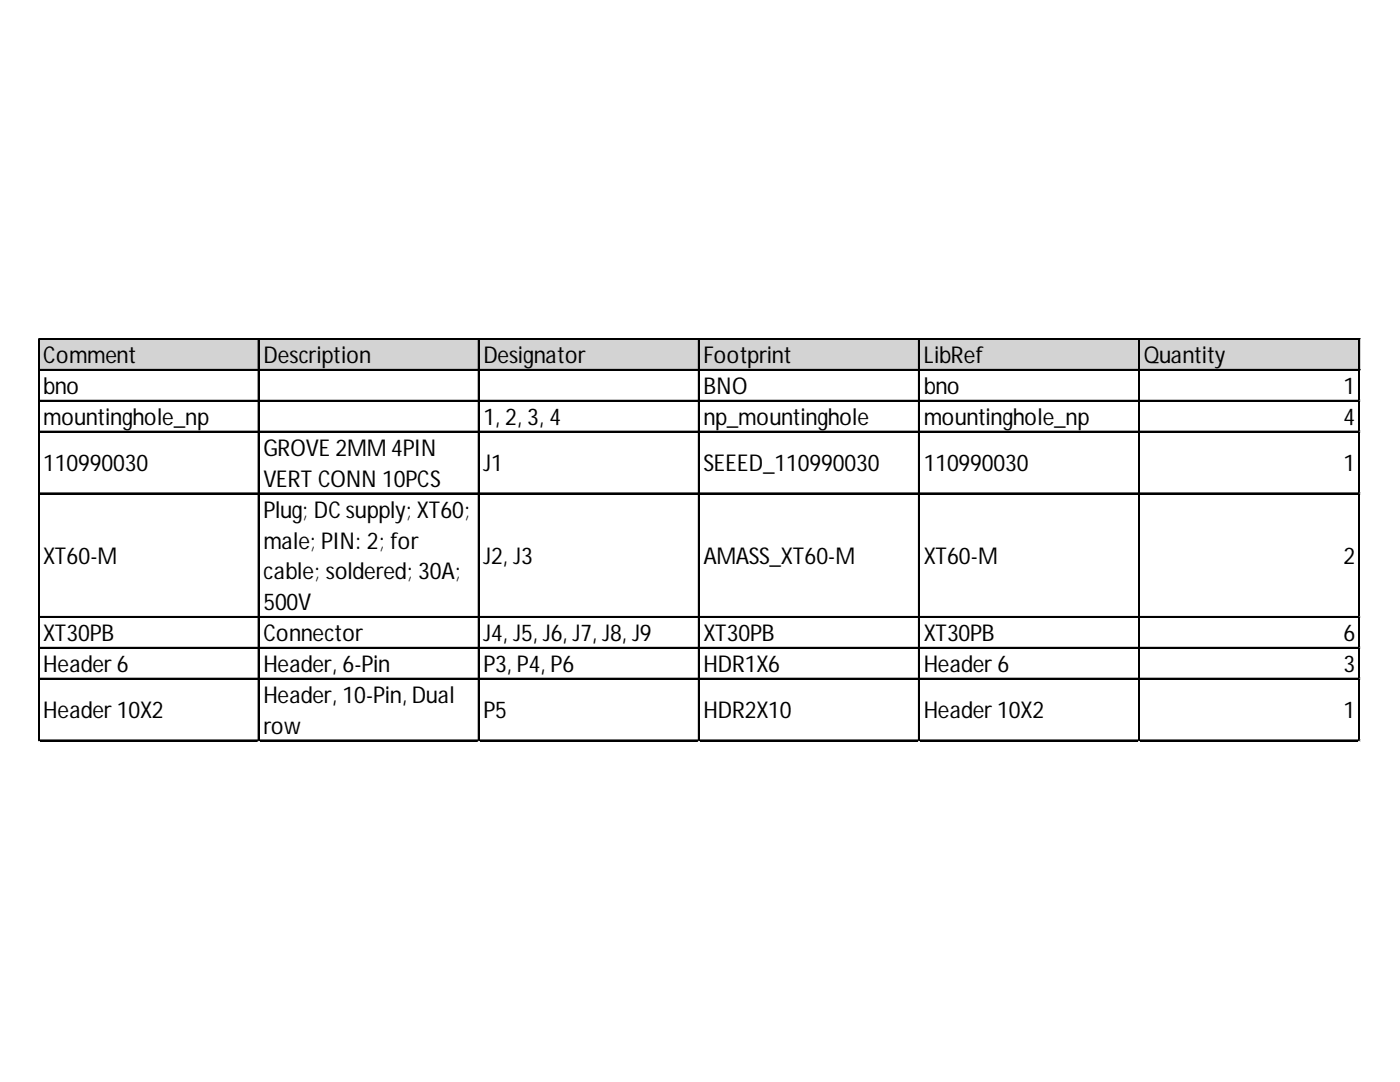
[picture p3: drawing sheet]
<svg xmlns="http://www.w3.org/2000/svg" width="279mm" height="216mm" viewBox="0 0 279 216" stroke-linecap="round" stroke-linejoin="round" font-family="sans-serif">
<defs><g id="words">
<g font-size="4.6">
<text x="8.6" y="72.5">Comment</text>
<text x="52.6" y="72.5">Description</text>
<text x="96.5" y="72.5">Designator</text>
<text x="140.4" y="72.5">Footprint</text>
<text x="184.4" y="72.5">LibRef</text>
<text x="228.3" y="72.5">Quantity</text>
<text x="8.6" y="78.6">bno</text>
<text x="140.4" y="78.6">BNO</text>
<text x="184.4" y="78.6">bno</text>
<text x="268.1" y="78.6">1</text>
<text x="8.6" y="84.8">mountinghole_np</text>
<text x="96.5" y="84.8">1, 2, 3, 4</text>
<text x="140.4" y="84.8">np_mountinghole</text>
<text x="184.4" y="84.8">mountinghole_np</text>
<text x="268.1" y="84.8">4</text>
<text x="8.6" y="94">110990030</text>
<text x="52.6" y="91">GROVE 2MM 4PIN</text>
<text x="96.5" y="94">J1</text>
<text x="140.4" y="94">SEEED_110990030</text>
<text x="184.4" y="94">110990030</text>
<text x="268.1" y="94">1</text>
<text x="52.6" y="97.1">VERT CONN 10PCS</text>
<text x="52.6" y="103.3">Plug; DCsupply; XT60;</text>
<text x="8.6" y="112.5">XT60-M</text>
<text x="52.6" y="109.5">male; PIN: 2; for</text>
<text x="96.5" y="112.5">J2, J3</text>
<text x="140.4" y="112.5">AMASS_XT60-M</text>
<text x="184.4" y="112.5">XT60-M</text>
<text x="268.1" y="112.5">2</text>
<text x="52.6" y="115.6">cable; soldered; 30A;</text>
<text x="52.6" y="121.8">500V</text>
<text x="8.6" y="127.9">XT30PB</text>
<text x="52.6" y="127.9">Connector</text>
<text x="96.5" y="127.9">J4, J5, J6, J7, J8, J9</text>
<text x="140.4" y="127.9">XT30PB</text>
<text x="184.4" y="127.9">XT30PB</text>
<text x="268.1" y="127.9">6</text>
<text x="8.6" y="134.1">Header6</text>
<text x="52.6" y="134.1">Header, 6-Pin</text>
<text x="96.5" y="134.1">P3, P4, P6</text>
<text x="140.4" y="134.1">HDR1X6</text>
<text x="184.4" y="134.1">Header6</text>
<text x="268.1" y="134.1">3</text>
<text x="8.6" y="143.3">Header10X2</text>
<text x="52.6" y="140.3">Header, 10-Pin, Dual</text>
<text x="96.5" y="143.3">P5</text>
<text x="140.4" y="143.3">HDR2X10</text>
<text x="184.4" y="143.3">Header10X2</text>
<text x="268.1" y="143.3">1</text>
<text x="52.6" y="146.4">row</text>
</g>
</g></defs>
<path d="M7.8 67.8h263.7v6.2h-263.7z" fill="#d3d3d3"/>
<g fill="none" stroke="#000" stroke-width=".26">
<path d="M7.6 67.6v80.3M7.7 67.6v80.3M7.9 67.6h263.5M7.9 67.7h263.5M7.9 73.7h263.5M7.9 73.9h263.5M7.9 79.9h263.5M51.5 67.8v80.1M51.7 67.8v80.1M95.5 67.8v80.1M95.6 67.8v80.1M139.4 67.8v80.1"/>
<path d="M139.5 67.8v80.1M183.3 67.8v80.1M183.5 67.8v80.1M227.3 67.8v80.1M227.4 67.8v80.1M271.2 67.8v80.1M271.3 67.8v80.1M7.9 80h263.5M7.9 86.1h263.5M7.9 86.2h263.5M7.9 98.4h263.5M7.9 98.5h263.5"/>
<path d="M7.9 123h263.5M7.9 123.2h263.5M7.9 129.2h263.5M7.9 129.3h263.5M7.9 135.4h263.5M7.9 135.5h263.5M7.9 147.7h263.5M7.9 147.8h263.5"/>
</g>
<path d="M7.6 147.9v.1" fill="none" stroke="#e0e0e0" stroke-width=".26"/>
<path d="M7.6 147.9l.3 .1z" fill="#e0e0e0"/>
<path d="M51.5 147.9v.1" fill="none" stroke="#e0e0e0" stroke-width=".26"/>
<path d="M51.5 147.9l.3 .1z" fill="#e0e0e0"/>
<path d="M95.5 147.9v.1" fill="none" stroke="#e0e0e0" stroke-width=".26"/>
<path d="M95.5 147.9l.2 .1z" fill="#e0e0e0"/>
<path d="M139.4 147.9v.1" fill="none" stroke="#e0e0e0" stroke-width=".26"/>
<path d="M139.4 147.9l.3 .1z" fill="#e0e0e0"/>
<path d="M183.3 147.9v.1" fill="none" stroke="#e0e0e0" stroke-width=".26"/>
<path d="M183.3 147.9l.3 .1z" fill="#e0e0e0"/>
<path d="M227.3 147.9v.1" fill="none" stroke="#e0e0e0" stroke-width=".26"/>
<path d="M227.3 147.9l.2 .1z" fill="#e0e0e0"/>
<path d="M271.2 147.9v.1" fill="none" stroke="#e0e0e0" stroke-width=".26"/>
<path d="M271.2 147.9l.2 .1z" fill="#e0e0e0"/>
<path d="M271.4 79.9h.1" fill="none" stroke="#e0e0e0" stroke-width=".26"/>
<path d="M271.4 79.9l.1 .3z" fill="#e0e0e0"/>
<path d="M271.4 86.1h.1" fill="none" stroke="#e0e0e0" stroke-width=".26"/>
<path d="M271.4 86.1l.1 .2z" fill="#e0e0e0"/>
<path d="M271.4 98.4h.1" fill="none" stroke="#e0e0e0" stroke-width=".26"/>
<path d="M271.4 98.4l.1 .2z" fill="#e0e0e0"/>
<path d="M271.4 123h.1" fill="none" stroke="#e0e0e0" stroke-width=".26"/>
<path d="M271.4 123l.1 .3z" fill="#e0e0e0"/>
<path d="M271.4 129.2h.1" fill="none" stroke="#e0e0e0" stroke-width=".26"/>
<path d="M271.4 129.2l.1 .2z" fill="#e0e0e0"/>
<path d="M271.4 135.4h.1" fill="none" stroke="#e0e0e0" stroke-width=".26"/>
<path d="M271.4 135.4l.1 .2z" fill="#e0e0e0"/>
<path d="M271.4 147.7h.1" fill="none" stroke="#e0e0e0" stroke-width=".26"/>
<path d="M271.4 147.7l.1 .2z" fill="#e0e0e0"/>
<use href="#words"/>
</svg>
